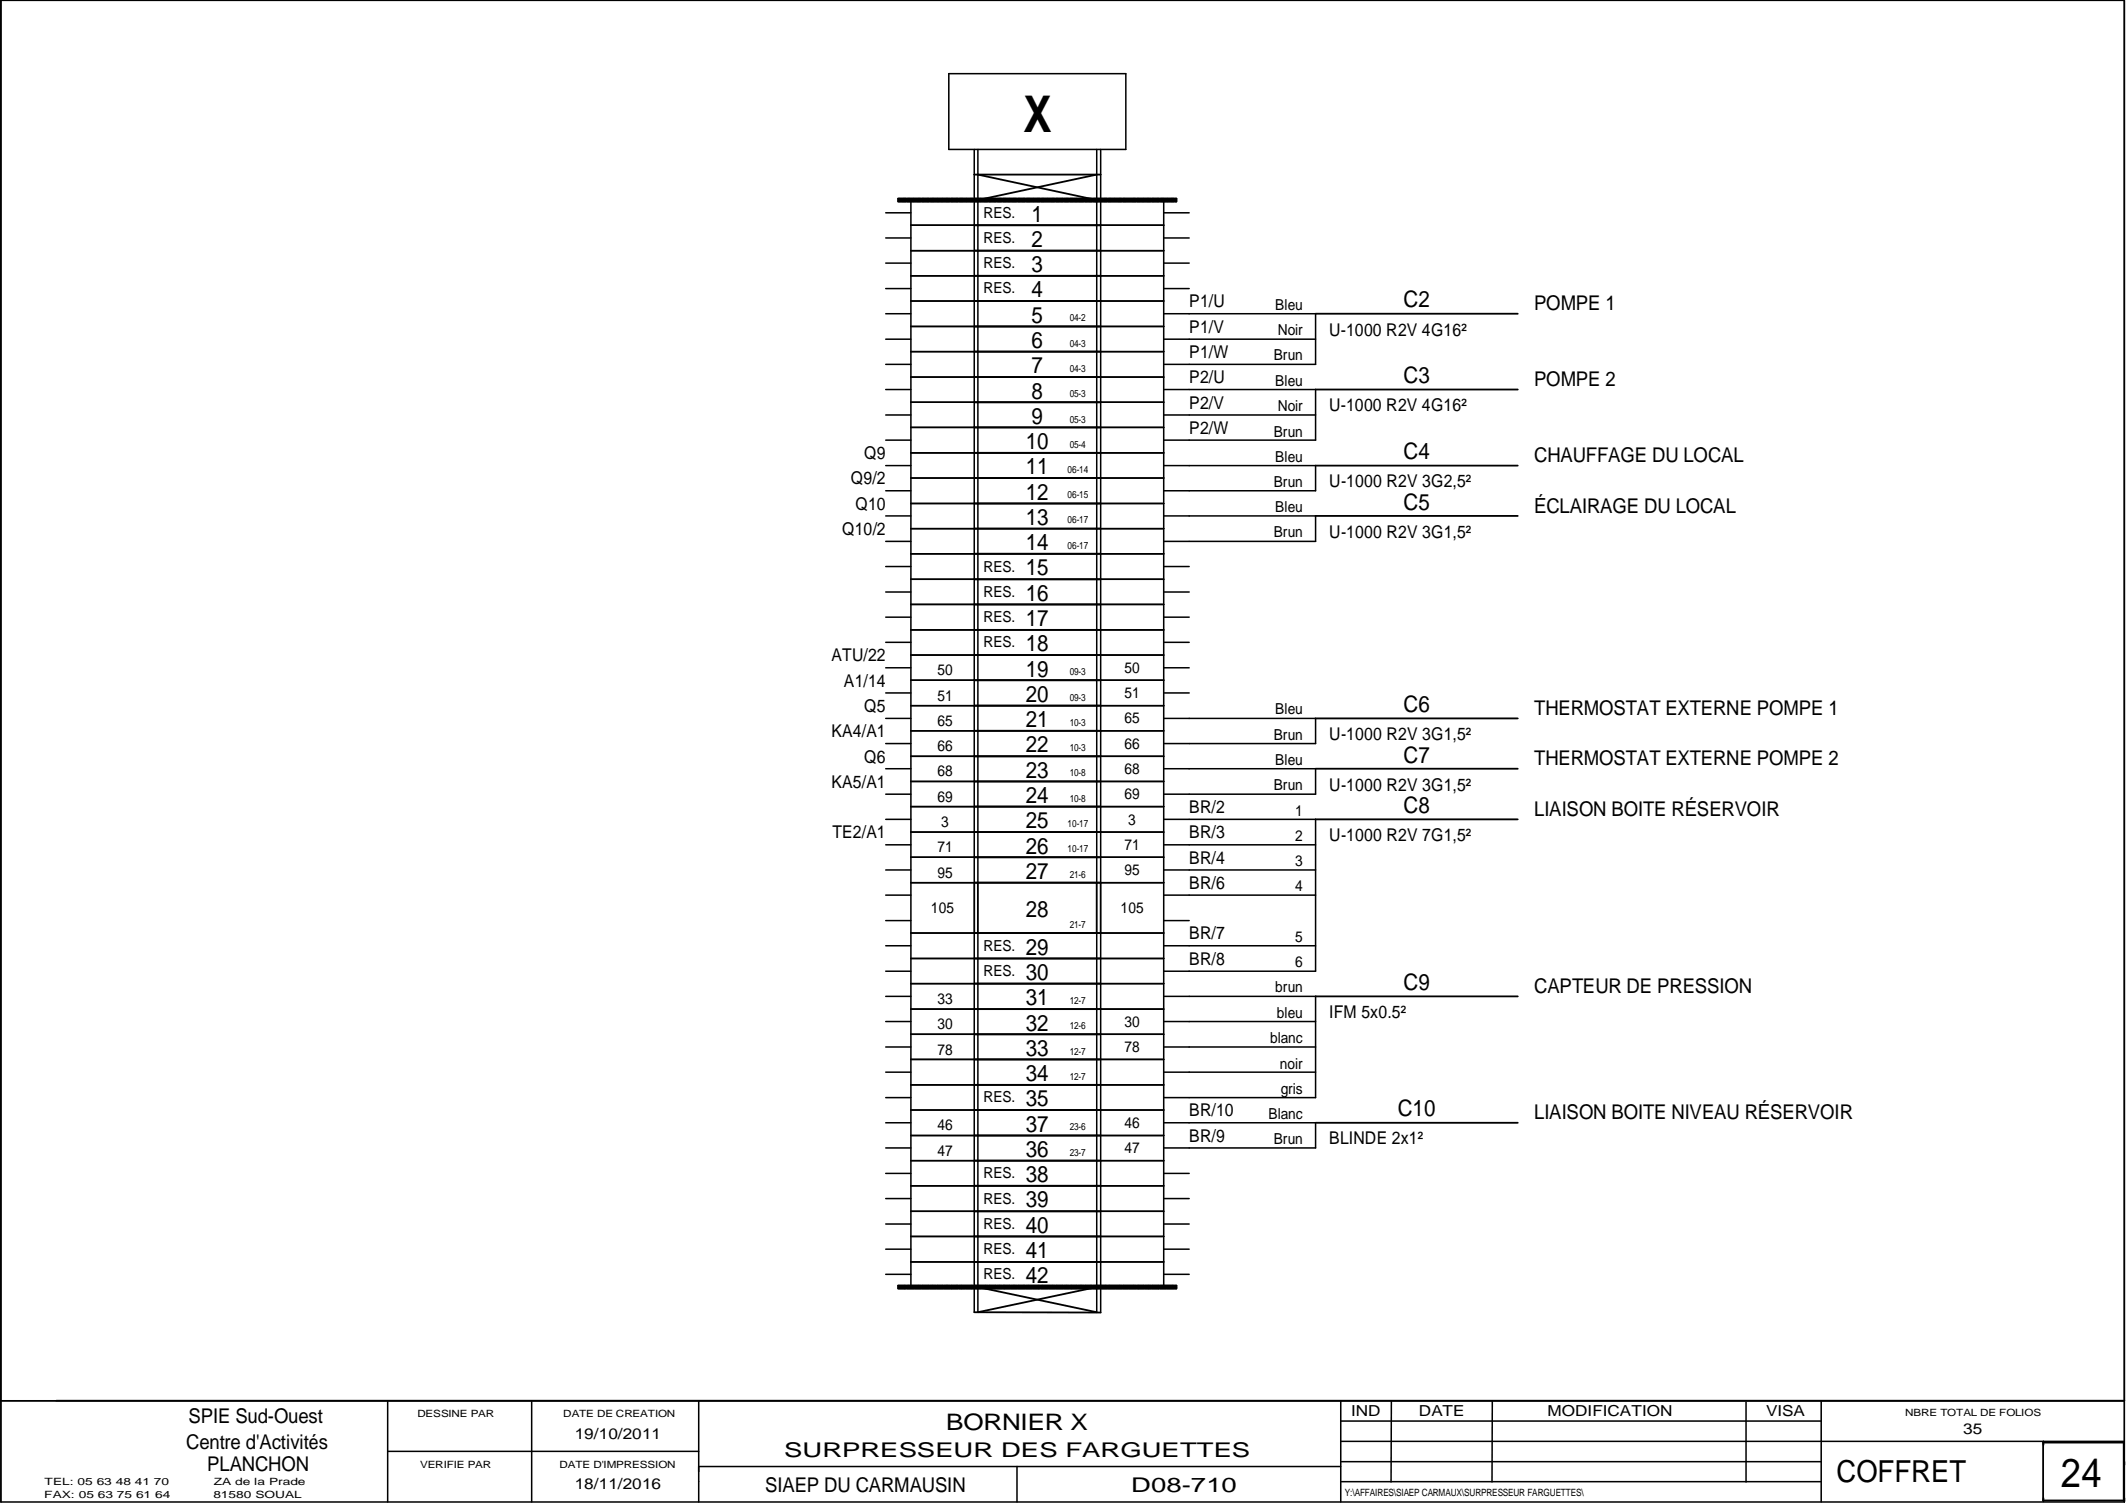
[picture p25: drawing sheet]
<svg xmlns="http://www.w3.org/2000/svg" width="297mm" height="210mm" viewBox="0 0 297 210" stroke-linecap="round" stroke-linejoin="round" font-family="sans-serif">
<defs><g id="words">
<text font-size="7.1" x="142.9" y="18.4">X</text>
<text font-size="5.6" x="287.8" y="207.6">24</text>
<text font-size="4.2" x="256.5" y="206.9">COFFRET</text>
<g font-size="3.2">
<text x="144.1" y="30.9">1</text>
<text x="144.1" y="34.5">2</text>
<text x="144.1" y="38">3</text>
<text x="144.1" y="41.5">4</text>
<text x="144.1" y="45">5</text>
<text x="196" y="42.9">C2</text>
<text x="144.1" y="48.6">6</text>
<text x="144.1" y="52.1">7</text>
<text x="196" y="53.6">C3</text>
<text x="144.1" y="55.7">8</text>
<text x="144.1" y="59.2">9</text>
<text x="143.3" y="62.7">10</text>
<text x="196" y="64.1">C4</text>
<text x="143.3" y="66.3">11</text>
<text x="143.3" y="69.8">12</text>
<text x="196" y="71.2">C5</text>
<text x="143.3" y="73.3">13</text>
<text x="143.3" y="76.8">14</text>
<text x="143.3" y="80.3">15</text>
<text x="143.3" y="83.9">16</text>
<text x="143.3" y="87.4">17</text>
<text x="143.3" y="91">18</text>
<text x="143.3" y="94.5">19</text>
<text x="143.3" y="98">20</text>
<text x="143.3" y="101.6">21</text>
<text x="196" y="99.4">C6</text>
<text x="143.3" y="105.1">22</text>
<text x="196" y="106.5">C7</text>
<text x="143.3" y="108.6">23</text>
<text x="143.3" y="112.1">24</text>
<text x="196" y="113.5">C8</text>
<text x="143.3" y="115.7">25</text>
<text x="143.3" y="119.2">26</text>
<text x="143.3" y="122.7">27</text>
<text x="143.3" y="128">28</text>
<text x="143.3" y="133.3">29</text>
<text x="143.3" y="136.9">30</text>
<text x="143.3" y="140.4">31</text>
<text x="143.3" y="143.9">32</text>
<text x="196" y="138.3">C9</text>
<text x="143.3" y="147.4">33</text>
<text x="143.3" y="154.5">35</text>
<text x="143.3" y="151">34</text>
<text x="195.2" y="155.9">C10</text>
<text x="143.3" y="158">37</text>
<text x="143.3" y="161.6">36</text>
<text x="143.3" y="165.1">38</text>
<text x="143.3" y="168.6">39</text>
<text x="143.3" y="172.2">40</text>
<text x="143.3" y="175.7">41</text>
<text x="143.3" y="179.2">42</text>
<text x="132.1" y="199.7">BORNIER X</text>
</g>
<g font-size="2.8">
<text x="214.2" y="43.3">POMPE 1</text>
<text x="214.2" y="53.9">POMPE 2</text>
<text x="214.2" y="64.5">CHAUFFAGE DU LOCAL</text>
<text x="214.2" y="71.6">ÉCLAIRAGE DU LOCAL</text>
<text x="214.2" y="99.8">THERMOSTAT EXTERNE POMPE 1</text>
<text x="214.2" y="106.9">THERMOSTAT EXTERNE POMPE 2</text>
<text x="214.2" y="114">LIAISON BOITE RÉSERVOIR</text>
<text x="214.2" y="138.7">CAPTEUR DE PRESSION</text>
<text x="214.2" y="156.3">LIAISON BOITE NIVEAU RÉSERVOIR</text>
<text x="26" y="202.4">Centre d'Activités</text>
<text x="26.3" y="198.8">SPIE Sud-Ouest</text>
<text x="109.5" y="203.4">SURPRESSEUR DES FARGUETTES</text>
<text x="29" y="205.4">PLANCHON</text>
<text x="106.8" y="208.4">SIAEP DU CARMAUSIN</text>
<text x="158" y="208.4">D08-710</text>
</g>
<g font-size="2.5">
<text x="166.1" y="42.9">P1/U</text>
<text x="166.1" y="46.5">P1/V</text>
<text x="185.6" y="46.9">U-1000 R2V 4G16²</text>
<text x="166.1" y="50">P1/W</text>
<text x="166.1" y="53.6">P2/U</text>
<text x="166.1" y="57.1">P2/V</text>
<text x="185.6" y="57.4">U-1000 R2V 4G16²</text>
<text x="120.7" y="64.1">Q9</text>
<text x="166.1" y="60.6">P2/W</text>
<text x="118.8" y="67.6">Q9/2</text>
<text x="119.5" y="71.2">Q10</text>
<text x="185.6" y="68">U-1000 R2V 3G2,5²</text>
<text x="117.6" y="74.7">Q10/2</text>
<text x="185.6" y="75.1">U-1000 R2V 3G1,5²</text>
<text x="116.1" y="92.4">ATU/22</text>
<text x="117.9" y="95.9">A1/14</text>
<text x="120.7" y="99.4">Q5</text>
<text x="116.1" y="103">KA4/A1</text>
<text x="120.7" y="106.5">Q6</text>
<text x="185.6" y="103.3">U-1000 R2V 3G1,5²</text>
<text x="116.1" y="110">KA5/A1</text>
<text x="166.1" y="113.5">BR/2</text>
<text x="185.6" y="110.4">U-1000 R2V 3G1,5²</text>
<text x="116.2" y="117.1">TE2/A1</text>
<text x="166.1" y="117.1">BR/3</text>
<text x="185.6" y="117.5">U-1000 R2V 7G1,5²</text>
<text x="166.1" y="120.6">BR/4</text>
<text x="166.1" y="124.2">BR/6</text>
<text x="166.1" y="131.2">BR/7</text>
<text x="166.1" y="134.7">BR/8</text>
<text x="185.6" y="142.2">IFM 5x0.5²</text>
<text x="166.1" y="155.9">BR/10</text>
<text x="166.1" y="159.5">BR/9</text>
<text x="185.6" y="159.8">BLINDE 2x1²</text>
</g>
<g font-size="2.1">
<text x="137.3" y="30.4">RES.</text>
<text x="137.3" y="34">RES.</text>
<text x="137.3" y="37.5">RES.</text>
<text x="137.3" y="41">RES.</text>
<text x="178.1" y="43.3">Bleu</text>
<text x="178.4" y="46.8">Noir</text>
<text x="177.9" y="50.3">Brun</text>
<text x="178.1" y="53.9">Bleu</text>
<text x="178.4" y="57.4">Noir</text>
<text x="177.9" y="61">Brun</text>
<text x="178.1" y="64.5">Bleu</text>
<text x="177.9" y="68">Brun</text>
<text x="178.1" y="71.5">Bleu</text>
<text x="177.9" y="75.1">Brun</text>
<text x="137.3" y="79.8">RES.</text>
<text x="137.3" y="83.4">RES.</text>
<text x="137.3" y="86.9">RES.</text>
<text x="130.9" y="94.3">50</text>
<text x="137.3" y="90.4">RES.</text>
<text x="157.1" y="93.9">50</text>
<text x="130.9" y="97.8">51</text>
<text x="130.9" y="101.4">65</text>
<text x="157.1" y="97.5">51</text>
<text x="157.1" y="101">65</text>
<text x="178.1" y="99.8">Bleu</text>
<text x="130.9" y="104.9">66</text>
<text x="157.1" y="104.6">66</text>
<text x="177.9" y="103.3">Brun</text>
<text x="178.1" y="106.8">Bleu</text>
<text x="130.9" y="108.4">68</text>
<text x="130.9" y="112">69</text>
<text x="157.1" y="108.1">68</text>
<text x="157.1" y="111.6">69</text>
<text x="177.9" y="110.4">Brun</text>
<text x="180.9" y="113.9">1</text>
<text x="130.9" y="119">71</text>
<text x="131.4" y="115.5">3</text>
<text x="157.1" y="118.7">71</text>
<text x="157.6" y="115.1">3</text>
<text x="180.9" y="117.4">2</text>
<text x="130.9" y="122.6">95</text>
<text x="157.1" y="122.2">95</text>
<text x="180.9" y="120.9">3</text>
<text x="180.9" y="124.5">4</text>
<text x="130" y="127.5">105</text>
<text x="156.5" y="127.5">105</text>
<text x="180.9" y="131.6">5</text>
<text x="137.3" y="132.8">RES.</text>
<text x="137.3" y="136.3">RES.</text>
<text x="180.9" y="135.1">6</text>
<text x="130.9" y="143.7">30</text>
<text x="130.9" y="140.2">33</text>
<text x="157.1" y="143.4">30</text>
<text x="178.1" y="138.6">brun</text>
<text x="178.3" y="142.2">bleu</text>
<text x="130.9" y="147.3">78</text>
<text x="157.1" y="146.9">78</text>
<text x="177.4" y="145.7">blanc</text>
<text x="178.7" y="149.2">noir</text>
<text x="137.3" y="154">RES.</text>
<text x="178.9" y="152.7">gris</text>
<text x="130.9" y="161.4">47</text>
<text x="130.9" y="157.9">46</text>
<text x="157.1" y="161">47</text>
<text x="157.1" y="157.5">46</text>
<text x="177.2" y="156.3">Blanc</text>
<text x="177.9" y="159.8">Brun</text>
<text x="137.3" y="164.5">RES.</text>
<text x="137.3" y="168.1">RES.</text>
<text x="137.3" y="171.6">RES.</text>
<text x="137.3" y="175.2">RES.</text>
<text x="137.3" y="178.7">RES.</text>
<text x="188.7" y="197.7">IND</text>
<text x="198.2" y="197.7">DATE</text>
<text x="216.1" y="197.7">MODIFICATION</text>
<text x="246.6" y="197.7">VISA</text>
<text x="80.3" y="200.9">19/10/2011</text>
<text x="274.1" y="200.3">35</text>
<text x="80.3" y="208">18/11/2016</text>
</g>
<g font-size="1.4">
<text x="149.4" y="44.9">04-2</text>
<text x="149.4" y="48.4">04-3</text>
<text x="149.4" y="51.9">04-3</text>
<text x="149.4" y="55.5">05-3</text>
<text x="149.4" y="59">05-3</text>
<text x="149.4" y="62.5">05-4</text>
<text x="149.1" y="66.1">06-14</text>
<text x="149.1" y="69.6">06-15</text>
<text x="149.1" y="73.1">06-17</text>
<text x="149.1" y="76.7">06-17</text>
<text x="149.4" y="94.3">09-3</text>
<text x="149.4" y="97.8">09-3</text>
<text x="149.4" y="101.4">10-3</text>
<text x="149.4" y="104.9">10-3</text>
<text x="149.4" y="108.4">10-8</text>
<text x="149.4" y="112">10-8</text>
<text x="149.1" y="115.5">10-17</text>
<text x="149.1" y="119">10-17</text>
<text x="149.4" y="122.6">21-6</text>
<text x="149.4" y="129.6">21-7</text>
<text x="149.4" y="140.2">12-7</text>
<text x="149.4" y="143.7">12-6</text>
<text x="149.4" y="147.3">12-7</text>
<text x="149.4" y="150.8">12-7</text>
<text x="149.4" y="157.9">23-6</text>
<text x="149.4" y="161.4">23-7</text>
<text x="58.3" y="198">DESSINE PAR</text>
<text x="78.7" y="198">DATE DE CREATION</text>
<text x="266.1" y="197.7">NBRE TOTAL DE FOLIOS</text>
<text x="6.2" y="209.2">FAX: 05 63 75 61 64</text>
<text x="6.2" y="207.4">TEL: 05 63 48 41 70</text>
<text x="29.8" y="209.2">81580 SOUAL</text>
<text x="29.8" y="207.4">ZA de la Prade</text>
<text x="58.7" y="205">VERIFIE PAR</text>
<text x="78.1" y="205">DATE D'IMPRESSION</text>
<text x="187.8" y="209">Y:\AFFAIRES\SIAEP CARMAUX\SURPRESSEUR FARGUETTES\</text>
</g>
</g></defs>
<path d="M.1 209.8v-14.2h296.6v14.2" fill="none" stroke="#000" stroke-width=".17"/>
<g fill="none" stroke="#000" stroke-width=".25">
<path d="M125.4 27.7h38.9v.5h-38.9zM125.4 28h38.9M125.4 27.8h38.9M125.6 27.7v.5M125.8 27.7v.5M126 27.7v.5M126.1 27.7v.5M126.3 27.7v.5M126.5 27.7v.5M126.7 27.7v.5M126.9 27.7v.5M127 27.7v.5"/>
<path d="M127.2 27.7v.5M127.4 27.7v.5M127.5 27.7v.5M127.8 27.7v.5M127.9 27.7v.5M128.1 27.7v.5M128.3 27.7v.5M128.4 27.7v.5M128.6 27.7v.5M128.8 27.7v.5M129 27.7v.5M129.2 27.7v.5"/>
<path d="M129.3 27.7v.5M129.5 27.7v.5M129.7 27.7v.5M129.9 27.7v.5M130 27.7v.5M130.2 27.7v.5M130.4 27.7v.5M130.6 27.7v.5M130.7 27.7v.5M130.9 27.7v.5M131.1 27.7v.5M131.3 27.7v.5"/>
<path d="M131.4 27.7v.5M131.6 27.7v.5M131.8 27.7v.5M132 27.7v.5M132.2 27.7v.5M132.3 27.7v.5M132.5 27.7v.5M132.7 27.7v.5M132.9 27.7v.5M133.1 27.7v.5M133.2 27.7v.5M133.4 27.7v.5"/>
<path d="M133.6 27.7v.5M133.7 27.7v.5M133.9 27.7v.5M134.1 27.7v.5M134.3 27.7v.5M134.4 27.7v.5M134.6 27.7v.5M134.8 27.7v.5M135 27.7v.5M135.2 27.7v.5M135.3 27.7v.5M135.5 27.7v.5"/>
<path d="M135.7 27.7v.5M135.8 27.7v.5M136.1 27.7v.5M136.1 24.4h17.6M136.1 27.9h17.6M136.1 31.5h17.6M136.1 35h17.6M136.1 38.5h17.6M136.2 27.7v.5M136.4 27.7v.5M136.6 27.7v.5M136.6 24.4l16.6 3.5"/>
<path d="M136.7 27.7v.5M136.9 27.7v.5M137.1 27.7v.5M137.3 27.7v.5M137.5 27.7v.5M137.6 27.7v.5M137.8 27.7v.5M138 27.7v.5M138.2 27.7v.5M138.3 27.7v.5M138.5 27.7v.5M138.7 27.7v.5"/>
<path d="M138.8 27.7v.5M139 27.7v.5M139.2 27.7v.5M139.4 27.7v.5M139.6 27.7v.5M139.7 27.7v.5M139.9 27.7v.5M140.1 27.7v.5M140.3 27.7v.5M140.5 27.7v.5M140.6 27.7v.5M140.8 27.7v.5"/>
<path d="M141 27.7v.5M141.2 27.7v.5M141.3 27.7v.5M141.5 27.7v.5M141.7 27.7v.5M141.9 27.7v.5M142 27.7v.5M142.2 27.7v.5M142.4 27.7v.5M142.6 27.7v.5M142.7 27.7v.5M142.9 27.7v.5"/>
<path d="M143.1 27.7v.5M143.3 27.7v.5M143.5 27.7v.5M143.6 27.7v.5M143.8 27.7v.5M144 27.7v.5M144.1 27.7v.5M144.4 27.7v.5M144.5 27.7v.5M144.7 27.7v.5M144.9 27.7v.5M145 27.7v.5"/>
<path d="M145.2 27.7v.5M145.4 27.7v.5M145.6 27.7v.5M145.8 27.7v.5M145.9 27.7v.5M146.1 27.7v.5M146.3 27.7v.5M146.5 27.7v.5M146.6 27.7v.5M146.8 27.7v.5M147 27.7v.5M147.1 27.7v.5"/>
<path d="M147.3 27.7v.5M147.5 27.7v.5M147.7 27.7v.5M147.9 27.7v.5M148 27.7v.5M148.2 27.7v.5M148.4 27.7v.5M148.6 27.7v.5M148.8 27.7v.5M148.9 27.7v.5M149.1 27.7v.5M149.3 27.7v.5"/>
<path d="M149.5 27.7v.5M149.6 27.7v.5M149.8 27.7v.5M150 27.7v.5M150.2 27.7v.5M150.3 27.7v.5M150.5 27.7v.5M150.7 27.7v.5M150.9 27.7v.5M151 27.7v.5M151.2 27.7v.5M151.4 27.7v.5"/>
<path d="M151.6 27.7v.5M151.8 27.7v.5M151.9 27.7v.5M152.1 27.7v.5M152.3 27.7v.5M152.4 27.7v.5M152.7 27.7v.5M152.8 27.7v.5M153 27.7v.5M153.2 27.7v.5M153.2 24.4l-16.6 3.5M153.3 27.7v.5"/>
<path d="M153.5 27.7v.5M153.7 27.7v.5M153.9 27.7v.5M154 27.7v.5M154.2 27.7v.5M154.4 27.7v.5M154.6 27.7v.5M154.8 27.7v.5M154.9 27.7v.5M155.1 27.7v.5M155.3 27.7v.5M155.4 27.7v.5"/>
<path d="M155.6 27.7v.5M155.8 27.7v.5M156 27.7v.5M156.2 27.7v.5M156.3 27.7v.5M156.5 27.7v.5M156.7 27.7v.5M156.9 27.7v.5M157.1 27.7v.5M157.2 27.7v.5M157.4 27.7v.5M157.6 27.7v.5"/>
<path d="M157.8 27.7v.5M157.9 27.7v.5M158.1 27.7v.5M158.3 27.7v.5M158.5 27.7v.5M158.6 27.7v.5M158.8 27.7v.5M159 27.7v.5M159.2 27.7v.5M159.3 27.7v.5M159.5 27.7v.5M159.7 27.7v.5"/>
<path d="M159.9 27.7v.5M160.1 27.7v.5M160.2 27.7v.5M160.4 27.7v.5M160.6 27.7v.5M160.7 27.7v.5M160.9 27.7v.5M161.1 27.7v.5M161.3 27.7v.5M161.5 27.7v.5M161.6 27.7v.5M161.8 27.7v.5"/>
<path d="M162 27.7v.5M162.2 27.7v.5M162.3 27.7v.5M162.5 27.7v.5M162.7 27.7v.5M162.9 27.7v.5M163.1 27.7v.5M163.2 27.7v.5M163.4 27.7v.5M163.6 27.7v.5M163.7 27.7v.5M163.9 27.7v.5"/>
<path d="M164.1 27.7v.5M136.1 42h17.6M136.1 45.6h17.6M136.1 49.1h17.6M136.1 52.7h17.6M136.1 56.2h17.6M136.1 59.7h17.6M183.7 43.8h28.3M183.7 54.4h28.3M136.1 70.3h17.6M136.1 73.8h17.6M136.1 77.3h17.6"/>
<path d="M136.1 63.2h17.6M136.1 66.8h17.6M183.7 65h28.3M183.7 72.1h28.3M136.1 80.9h17.6M136.1 84.4h17.6M136.1 88h17.6M136.1 91.5h17.6M136.1 95h17.6M136.1 98.6h17.6M136.1 102.1h17.6M136.1 105.6h17.6"/>
<path d="M136.1 109.1h17.6M136.1 112.6h17.6M136.1 116.2h17.6M136.1 119.7h17.6M183.7 100.3h28.3M183.7 107.4h28.3M183.7 114.4h28.3M136.1 123.3h17.6v7h-17.6zM136.1 133.9h17.6M136.1 137.4h17.6M136.6 123.3v7M153.2 123.3v7"/>
<path d="M183.7 139.1h28.3M136.1 140.9h17.6M136.1 144.4h17.6M136.1 148h17.6M136.1 151.5h17.6M136.1 155h17.6M136.1 158.6h17.6M183.7 156.8h28.3M125.4 179.5h38.9v.5h-38.9zM125.4 179.8h38.9M125.4 179.6h38.9M125.6 179.5v.5"/>
<path d="M125.8 179.5v.5M126 179.5v.5M126.1 179.5v.5M126.3 179.5v.5M126.5 179.5v.5M126.7 179.5v.5M126.9 179.5v.5M127 179.5v.5M127.2 179.5v.5M127.4 179.5v.5M127.5 179.5v.5M127.8 179.5v.5"/>
<path d="M127.9 179.5v.5M128.1 179.5v.5M128.3 179.5v.5M128.4 179.5v.5M128.6 179.5v.5M128.8 179.5v.5M129 179.5v.5M129.2 179.5v.5M129.3 179.5v.5M129.5 179.5v.5M129.7 179.5v.5M129.9 179.5v.5"/>
<path d="M130 179.5v.5M130.2 179.5v.5M130.4 179.5v.5M130.6 179.5v.5M130.7 179.5v.5M130.9 179.5v.5M131.1 179.5v.5M131.3 179.5v.5M131.4 179.5v.5M131.6 179.5v.5M131.8 179.5v.5M132 179.5v.5"/>
<path d="M132.2 179.5v.5M132.3 179.5v.5M132.5 179.5v.5M132.7 179.5v.5M132.9 179.5v.5M133.1 179.5v.5M133.2 179.5v.5M133.4 179.5v.5M133.6 179.5v.5M133.7 179.5v.5M133.9 179.5v.5M134.1 179.5v.5"/>
<path d="M134.3 179.5v.5M134.4 179.5v.5M134.6 179.5v.5M134.8 179.5v.5M135 179.5v.5M135.2 179.5v.5M135.3 179.5v.5M135.5 179.5v.5M135.7 179.5v.5M135.8 179.5v.5M136.1 179.5v.5M136.1 162.1h17.6"/>
<path d="M136.1 165.6h17.6M136.1 169.2h17.6M136.1 172.7h17.6M136.1 176.2h17.6M136.1 179.7h17.6M136.2 179.5v.5M136.4 179.5v.5M136.6 179.5v.5M136.6 179.7l16.6 3.6M136.7 179.5v.5M136.9 179.5v.5M137.1 179.5v.5"/>
<path d="M137.3 179.5v.5M137.5 179.5v.5M137.6 179.5v.5M137.8 179.5v.5M138 179.5v.5M138.2 179.5v.5M138.3 179.5v.5M138.5 179.5v.5M138.7 179.5v.5M138.8 179.5v.5M139 179.5v.5M139.2 179.5v.5"/>
<path d="M139.4 179.5v.5M139.6 179.5v.5M139.7 179.5v.5M139.9 179.5v.5M140.1 179.5v.5M140.3 179.5v.5M140.5 179.5v.5M140.6 179.5v.5M140.8 179.5v.5M141 179.5v.5M141.2 179.5v.5M141.3 179.5v.5"/>
<path d="M141.5 179.5v.5M141.7 179.5v.5M141.9 179.5v.5M142 179.5v.5M142.2 179.5v.5M142.4 179.5v.5M142.6 179.5v.5M142.7 179.5v.5M142.9 179.5v.5M143.1 179.5v.5M143.3 179.5v.5M143.5 179.5v.5"/>
<path d="M143.6 179.5v.5M143.8 179.5v.5M144 179.5v.5M144.1 179.5v.5M144.4 179.5v.5M144.5 179.5v.5M144.7 179.5v.5M144.9 179.5v.5M145 179.5v.5M145.2 179.5v.5M145.4 179.5v.5M145.6 179.5v.5"/>
<path d="M145.8 179.5v.5M145.9 179.5v.5M146.1 179.5v.5M146.3 179.5v.5M146.5 179.5v.5M146.6 179.5v.5M146.8 179.5v.5M147 179.5v.5M147.1 179.5v.5M147.3 179.5v.5M147.5 179.5v.5M147.7 179.5v.5"/>
<path d="M147.9 179.5v.5M148 179.5v.5M148.2 179.5v.5M148.4 179.5v.5M148.6 179.5v.5M148.8 179.5v.5M148.9 179.5v.5M149.1 179.5v.5M149.3 179.5v.5M149.5 179.5v.5M149.6 179.5v.5M149.8 179.5v.5"/>
<path d="M150 179.5v.5M150.2 179.5v.5M150.3 179.5v.5M150.5 179.5v.5M150.7 179.5v.5M150.9 179.5v.5M151 179.5v.5M151.2 179.5v.5M151.4 179.5v.5M151.6 179.5v.5M151.8 179.5v.5M151.9 179.5v.5"/>
<path d="M152.1 179.5v.5M152.3 179.5v.5M152.4 179.5v.5M152.7 179.5v.5M152.8 179.5v.5M153 179.5v.5M153.2 179.5v.5M153.2 179.7l-16.6 3.6M153.3 179.5v.5M153.5 179.5v.5M153.7 179.5v.5M153.9 179.5v.5"/>
<path d="M154 179.5v.5M154.2 179.5v.5M154.4 179.5v.5M154.6 179.5v.5M154.8 179.5v.5M154.9 179.5v.5M155.1 179.5v.5M155.3 179.5v.5M155.4 179.5v.5M155.6 179.5v.5M155.8 179.5v.5M156 179.5v.5"/>
<path d="M156.2 179.5v.5M156.3 179.5v.5M156.5 179.5v.5M156.7 179.5v.5M156.9 179.5v.5M157.1 179.5v.5M157.2 179.5v.5M157.4 179.5v.5M157.6 179.5v.5M157.8 179.5v.5M157.9 179.5v.5M158.1 179.5v.5"/>
<path d="M158.3 179.5v.5M158.5 179.5v.5M158.6 179.5v.5M158.8 179.5v.5M159 179.5v.5M159.2 179.5v.5M159.3 179.5v.5M159.5 179.5v.5M159.7 179.5v.5M159.9 179.5v.5M160.1 179.5v.5M160.2 179.5v.5"/>
<path d="M160.4 179.5v.5M160.6 179.5v.5M160.7 179.5v.5M160.9 179.5v.5M161.1 179.5v.5M161.3 179.5v.5M161.5 179.5v.5M161.6 179.5v.5M161.8 179.5v.5M162 179.5v.5M162.2 179.5v.5M162.3 179.5v.5"/>
<path d="M162.5 179.5v.5M162.7 179.5v.5M162.9 179.5v.5M163.1 179.5v.5M163.2 179.5v.5M163.4 179.5v.5M163.6 179.5v.5M163.7 179.5v.5M163.9 179.5v.5M164.1 179.5v.5M7.9 195.6h288.8M136.1 183.3h17.6"/>
<path d="M285.3 201.5h11.3v8h-11.3zM285.4 201.3v.5M285.4 209.2v.5M296.7 204.1v.5M296.7 209.2v.5"/>
</g>
<g fill="none" stroke="#000" stroke-width=".21">
<path d="M.1 0h296.6v209.8h-296.6zM132.5 10.3h24.7v10.6h-24.7zM123.7 29.7h3.5M123.7 33.2h3.5M123.7 36.7h3.5M127.2 31.5h8.9M127.2 35h8.9M127.2 38.5h8.9M136.1 20.9v102.4h-8.9M136.1 27.9h-8.9v151.8h8.9M136.6 20.9v102.4M153.2 20.9v102.4"/>
<path d="M153.7 20.9v102.4h8.8M153.7 27.9h8.8v151.8h-8.8M153.7 31.5h8.8M153.7 35h8.8M153.7 38.5h8.8M162.5 29.7h3.6M162.5 33.2h3.6M162.5 36.7h3.6M123.7 43.8h3.5M123.7 47.4h3.5M123.7 50.9h3.5M123.7 54.4h3.5"/>
<path d="M123.7 58h3.5M123.7 40.3h3.5M127.2 42h8.9M127.2 45.6h8.9M127.2 49.1h8.9M127.2 52.7h8.9M127.2 56.2h8.9M127.2 59.7h8.9M153.7 42h8.8M153.7 45.6h8.8M153.7 49.1h8.8M153.7 52.7h8.8"/>
<path d="M153.7 56.2h8.8M153.7 59.7h8.8M162.5 43.8h21.2v7.1h-21.2M162.5 47.4h21.2M162.5 54.4h21.2v7.1h-21.2M162.5 58h21.2M162.5 40.3h3.6M123.7 61.5h3.5M123.7 65h3.5M123.7 68.5h3.5M123.7 72.1h3.5M123.7 75.6h3.5"/>
<path d="M123.7 79.1h3.5M127.2 70.3h8.9M127.2 73.8h8.9M127.2 77.3h8.9M127.2 63.2h8.9M127.2 66.8h8.9M153.7 70.3h8.8M153.7 73.8h8.8M153.7 77.3h8.8M153.7 63.2h8.8M153.7 66.8h8.8M162.5 65h21.2v3.5h-21.2"/>
<path d="M162.5 72.1h21.2v3.5h-21.2M162.5 79.1h3.6M123.7 82.7h3.5M123.7 86.2h3.5M123.7 89.7h3.5M123.7 93.3h3.5M123.7 96.8h3.5M127.2 80.9h8.9M127.2 84.4h8.9M127.2 88h8.9M127.2 91.5h8.9M127.2 95h8.9"/>
<path d="M127.2 98.6h8.9M153.7 80.9h8.8M153.7 84.4h8.8M153.7 88h8.8M153.7 91.5h8.8M153.7 95h8.8M153.7 98.6h8.8M162.5 82.7h3.6M162.5 86.2h3.6M162.5 89.7h3.6M162.5 93.3h3.6M162.5 96.8h3.6"/>
<path d="M123.7 100.3h3.5M123.7 103.8h3.5M123.7 107.4h3.5M123.7 110.9h3.5M123.7 114.4h3.5M123.7 118h3.5M127.2 102.1h8.9M127.2 105.6h8.9M127.2 109.1h8.9M127.2 112.6h8.9M127.2 116.2h8.9M127.2 119.7h8.9"/>
<path d="M153.7 102.1h8.8M153.7 105.6h8.8M153.7 109.1h8.8M153.7 112.6h8.8M153.7 116.2h8.8M153.7 119.7h8.8M162.5 100.3h21.2v3.5h-21.2M162.5 107.4h21.2v3.5h-21.2M162.5 114.4h21.2v21.2h-21.2M162.5 118h21.2M123.7 121.5h3.5M123.7 125h3.5"/>
<path d="M123.7 132.1h3.5M123.7 135.6h3.5M123.7 139.1h3.5M123.7 128.6h3.5M127.2 130.3h8.9v53M127.2 133.9h8.9M127.2 137.4h8.9M136.6 130.3v53M153.2 130.3v53M153.7 133.9h8.8M153.7 137.4h8.8M162.5 121.5h21.2"/>
<path d="M162.5 125h21.2M162.5 132.1h21.2M162.5 139.1h21.2v14.2h-21.2M162.5 130.3h-8.8v53M162.5 128.6h3.6M123.7 142.7h3.5M123.7 146.2h3.5M123.7 149.7h3.5M123.7 153.3h3.5M123.7 156.8h3.5M127.2 140.9h8.9M127.2 144.4h8.9"/>
<path d="M127.2 148h8.9M127.2 151.5h8.9M127.2 155h8.9M127.2 158.6h8.9M153.7 140.9h8.8M153.7 144.4h8.8M153.7 148h8.8M153.7 151.5h8.8M153.7 155h8.8M153.7 158.6h8.8M162.5 142.7h21.2M162.5 146.2h21.2"/>
<path d="M162.5 149.7h21.2M162.5 156.8h21.2v3.5h-21.2M123.7 160.3h3.5M123.7 163.9h3.5M123.7 167.4h3.5M123.7 170.9h3.5M123.7 174.5h3.5M123.7 178h3.5M127.2 162.1h8.9M127.2 165.6h8.9M127.2 169.2h8.9M127.2 172.7h8.9"/>
<path d="M127.2 176.2h8.9M153.7 162.1h8.8M153.7 165.6h8.8M153.7 169.2h8.8M153.7 172.7h8.8M153.7 176.2h8.8M162.5 163.9h3.6M162.5 167.4h3.6M162.5 170.9h3.6M162.5 174.5h3.6M162.5 178h3.6M.1 195.6h296.6"/>
<path d="M54.1 195.6v14.2M74.2 195.6v14.2M97.6 195.6v14.2M187.2 195.6v14.2M187.2 198.5h67.1M194.3 195.6v11.4M208.4 195.6v11.4M243.8 195.8v11.2M254.3 195.6v14.2M54.1 202.7h43.5M97.6 204.8h89.6M142 204.8v5"/>
<path d="M187.2 201.3h109.5M187.2 204.1h67.1M187.2 206.9h67.1"/>
</g>
<use href="#words"/>
</svg>
